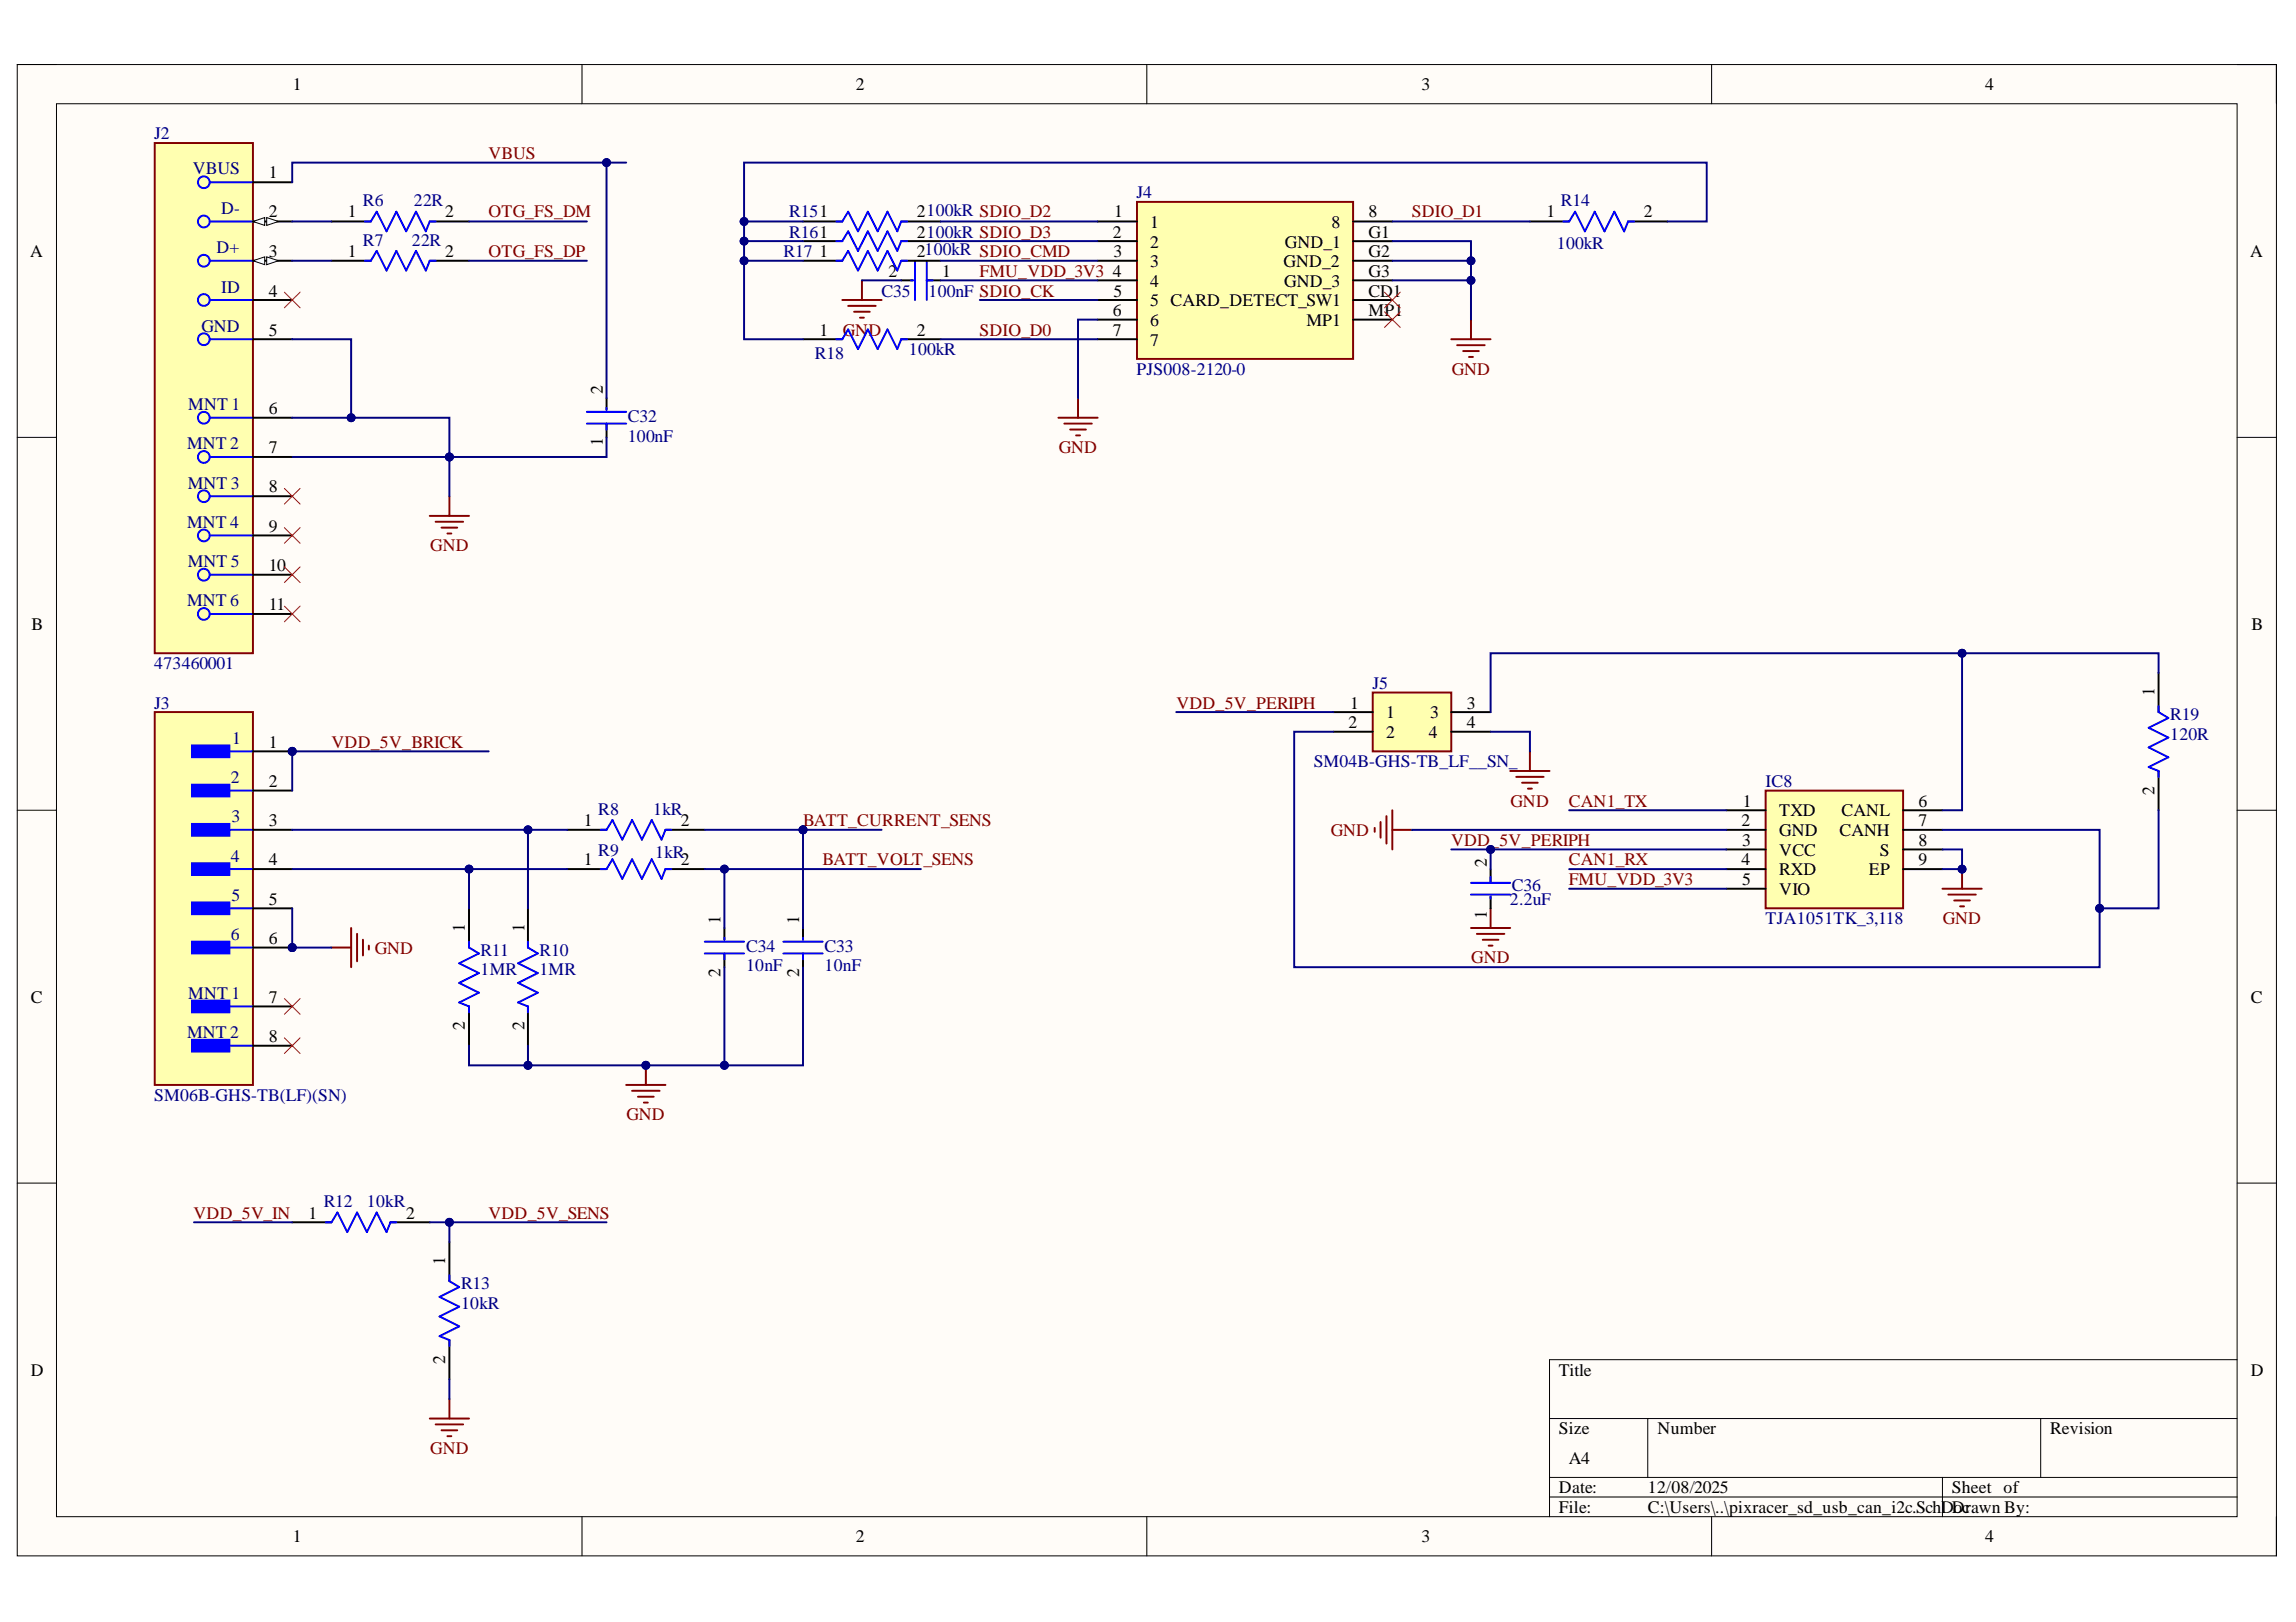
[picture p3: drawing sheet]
<svg xmlns="http://www.w3.org/2000/svg" width="297mm" height="210mm" viewBox="0 0 297 210" stroke-linecap="round" stroke-linejoin="round" font-family="sans-serif">
<defs><g id="words">
<g font-size="2.3">
<text x="37.9" y="11.7">1</text>
<text x="110.7" y="11.7">2</text>
<text x="183.9" y="11.7">3</text>
<text x="256.8" y="11.7">4</text>
<text x="34.8" y="23.1">1</text>
<text x="34.8" y="28.1">2</text>
<text x="45" y="28.1">1</text>
<text x="57.6" y="28.1">2</text>
<text x="118.6" y="28.1">2100kR SDIO_D2</text>
<text x="144.2" y="28.1">1</text>
<text x="148.8" y="29.5">1</text>
<text x="172.2" y="29.5">8</text>
<text x="177.1" y="28.1">8</text>
<text x="200.1" y="28.1">1</text>
<text x="212.7" y="28.1">2</text>
<text x="3.9" y="33.3">A</text>
<text x="34.8" y="33.3">3</text>
<text x="45" y="33.3">1</text>
<text x="57.6" y="33.3">2</text>
<text x="106" y="33.3">1</text>
<text x="115" y="35.8">2</text>
<text x="118.6" y="30.8">2100kR SDIO_D3</text>
<text x="118.6" y="33.3">2100kR SDIO_CMD</text>
<text x="121.9" y="35.8">1</text>
<text x="144" y="30.8">2</text>
<text x="144" y="35.8">4</text>
<text x="144.1" y="33.3">3</text>
<text x="148.8" y="32">2</text>
<text x="148.8" y="34.6">3</text>
<text x="166.1" y="34.6">GND_2</text>
<text x="166.2" y="32">GND_1</text>
<text x="177.1" y="30.8">G1</text>
<text x="177.1" y="33.3">G2</text>
<text x="177.1" y="35.8">G3</text>
<text x="291.1" y="33.3">A</text>
<text x="34.8" y="38.4">4</text>
<text x="144" y="40.9">6</text>
<text x="144.1" y="38.4">5</text>
<text x="148.8" y="37.1">4</text>
<text x="148.8" y="39.6">5 CARD_DETECT_SW1</text>
<text x="166.2" y="37.1">GND_3</text>
<text x="177.1" y="38.4">CD1</text>
<text x="177.1" y="40.9">MP1</text>
<text x="34.8" y="43.4">5</text>
<text x="106" y="43.4">1</text>
<text x="118.6" y="43.4">2</text>
<text x="144" y="43.4">7</text>
<text x="148.8" y="42.2">6</text>
<text x="148.8" y="44.7">7</text>
<text x="169" y="42.2">MP1</text>
<text x="34.8" y="53.6">6</text>
<text x="78" y="51" transform="rotate(-90 78 51)">2</text>
<text x="34.8" y="58.7">7</text>
<text x="78" y="57.7" transform="rotate(-90 78 57.7)">1</text>
<text x="34.8" y="63.7">8</text>
<text x="34.8" y="68.8">9</text>
<text x="34.8" y="73.9">10</text>
<text x="4.1" y="81.5">B</text>
<text x="34.8" y="78.9">11</text>
<text x="291.3" y="81.5">B</text>
<text x="174.4" y="94.2">2</text>
<text x="174.7" y="91.7">1</text>
<text x="179.3" y="93">1</text>
<text x="179.3" y="95.5">2</text>
<text x="184.8" y="95.5">4</text>
<text x="185" y="93">3</text>
<text x="189.8" y="91.7">3</text>
<text x="189.8" y="94.2">4</text>
<text x="278.8" y="90.1" transform="rotate(-90 278.8 90.1)">1</text>
<text x="34.8" y="96.8">1</text>
<text x="34.8" y="101.9">2</text>
<text x="34.8" y="106.9">3</text>
<text x="75.5" y="106.9">1</text>
<text x="88.1" y="106.9">2</text>
<text x="225.3" y="106.9">2</text>
<text x="225.5" y="104.4">1</text>
<text x="230.2" y="105.7">TXD</text>
<text x="238.2" y="105.7">CANL</text>
<text x="248.2" y="104.4">6</text>
<text x="248.2" y="106.9">7</text>
<text x="278.8" y="102.9" transform="rotate(-90 278.8 102.9)">2</text>
<text x="34.8" y="112">4</text>
<text x="75.5" y="112">1</text>
<text x="88.1" y="112">2</text>
<text x="192.4" y="112.3" transform="rotate(-90 192.4 112.3)">2</text>
<text x="225.3" y="112">4</text>
<text x="225.4" y="109.5">3</text>
<text x="230.2" y="108.2">GND</text>
<text x="230.2" y="110.7">VCC</text>
<text x="230.2" y="113.3">RXD</text>
<text x="238" y="108.2">CANH</text>
<text x="241.8" y="113.3">EP</text>
<text x="243.2" y="110.7">S</text>
<text x="248.2" y="109.5">8</text>
<text x="248.2" y="112">9</text>
<text x="34.8" y="117.1">5</text>
<text x="93.2" y="119.6" transform="rotate(-90 93.2 119.6)">1</text>
<text x="103.4" y="119.6" transform="rotate(-90 103.4 119.6)">1</text>
<text x="192.4" y="118.9" transform="rotate(-90 192.4 118.9)">1</text>
<text x="225.4" y="114.5">5</text>
<text x="230.2" y="115.8">VIO</text>
<text x="34.8" y="122.1">6</text>
<text x="60.1" y="120.6" transform="rotate(-90 60.1 120.6)">1</text>
<text x="67.8" y="120.6" transform="rotate(-90 67.8 120.6)">1</text>
<text x="4" y="129.7">C</text>
<text x="34.8" y="129.7">7</text>
<text x="93.2" y="126.5" transform="rotate(-90 93.2 126.5)">2</text>
<text x="103.4" y="126.5" transform="rotate(-90 103.4 126.5)">2</text>
<text x="291.2" y="129.7">C</text>
<text x="34.8" y="134.8">8</text>
<text x="60.1" y="133.3" transform="rotate(-90 60.1 133.3)">2</text>
<text x="67.8" y="133.3" transform="rotate(-90 67.8 133.3)">2</text>
<text x="39.9" y="157.7">1</text>
<text x="52.5" y="157.7">2</text>
<text x="57.6" y="163.7" transform="rotate(-90 57.6 163.7)">1</text>
<text x="4" y="178">D</text>
<text x="57.6" y="176.5" transform="rotate(-90 57.6 176.5)">2</text>
<text x="201.7" y="178">Title</text>
<text x="291.2" y="178">D</text>
<text x="201.7" y="185.6">Size</text>
<text x="214.5" y="185.6">Number</text>
<text x="265.2" y="185.6">Revision</text>
<text x="203" y="189.4">A4</text>
<text x="201.7" y="193.2">Date:</text>
<text x="201.7" y="195.8">File:</text>
<text x="213.2" y="193.2">12/08/2025</text>
<text x="213.2" y="195.8">C:\Users\..\pixracer_sd_usb_can_i2c.SchDDrawn By:</text>
<text x="252.5" y="193.2">Sheet of</text>
<text x="252.7" y="195.8">oc</text>
<text x="37.9" y="199.6">1</text>
<text x="110.7" y="199.6">2</text>
<text x="183.9" y="199.6">3</text>
<text x="256.8" y="199.6">4</text>
</g>
<g font-size="2.3" fill="#000080">
<text x="20" y="18">J2</text>
<text x="25" y="22.6">VBUS</text>
<text x="28.6" y="27.6">D-</text>
<text x="47" y="26.6">R6</text>
<text x="53.6" y="26.6">22R</text>
<text x="102.1" y="28.1">R151</text>
<text x="147" y="25.6">J4</text>
<text x="201.9" y="26.6">R14</text>
<text x="28" y="32.8">D+</text>
<text x="47" y="31.8">R7</text>
<text x="53.3" y="31.8">22R</text>
<text x="101.3" y="33.3">R17</text>
<text x="102.1" y="30.8">R161</text>
<text x="201.4" y="32.3">100kR</text>
<text x="28.6" y="37.9">ID</text>
<text x="114" y="38.4">C35</text>
<text x="120.1" y="38.4">100nF SDIO_CK</text>
<text x="26.1" y="42.9">GND</text>
<text x="105.4" y="46.5">R18</text>
<text x="117.6" y="46">100kR</text>
<text x="24.4" y="53.1">MNT 1</text>
<text x="147" y="48.5">PJS008-2120-0</text>
<text x="24.2" y="58.2">MNT 2</text>
<text x="81.2" y="57.1">100nF</text>
<text x="81.2" y="54.6">C32</text>
<text x="24.3" y="63.2">MNT 3</text>
<text x="24.2" y="68.3">MNT 4</text>
<text x="24.3" y="73.4">MNT 5</text>
<text x="24.2" y="78.4">MNT 6</text>
<text x="20" y="86.6">473460001</text>
<text x="177.6" y="89.2">J5</text>
<text x="20" y="91.7">J3</text>
<text x="280.8" y="95.8">120R</text>
<text x="280.8" y="93.2">R19</text>
<text x="29.9" y="101.3">2</text>
<text x="30" y="96.3">1</text>
<text x="170" y="99.3">SM04B-GHS-TB_LF__SN_</text>
<text x="228.4" y="101.9">IC8</text>
<text x="29.9" y="106.4">3</text>
<text x="77.4" y="105.4">R8</text>
<text x="84.5" y="105.4">1kR</text>
<text x="29.9" y="111.5">4</text>
<text x="77.4" y="110.7">R9</text>
<text x="84.8" y="111">1kR</text>
<text x="29.9" y="116.6">5</text>
<text x="195.3" y="117.1">2.2uF</text>
<text x="195.6" y="115.3">C36</text>
<text x="228.4" y="119.6">TJA1051TK_3,118</text>
<text x="29.9" y="121.6">6</text>
<text x="62.2" y="123.7">R11</text>
<text x="69.8" y="123.7">R10</text>
<text x="96.5" y="125.7">10nF</text>
<text x="96.5" y="123.2">C34</text>
<text x="106.7" y="125.7">10nF</text>
<text x="106.7" y="123.2">C33</text>
<text x="24.4" y="129.2">MNT 1</text>
<text x="62.2" y="126.2">1MR</text>
<text x="69.8" y="126.2">1MR</text>
<text x="24.2" y="134.3">MNT 2</text>
<text x="20" y="142.4">SM06B-GHS-TB(LF)(SN)</text>
<text x="41.9" y="156.2">R12</text>
<text x="47.5" y="156.2">10kR</text>
<text x="59.6" y="166.9">R13</text>
<text x="59.6" y="169.4">10kR</text>
</g>
<g font-size="2.3" fill="#800000">
<text x="63.2" y="20.5">VBUS</text>
<text x="63.2" y="28.1">OTG_FS_DM</text>
<text x="182.6" y="28.1">SDIO_D1</text>
<text x="63.2" y="33.3">OTG_FS_DP</text>
<text x="126.7" y="35.8">FMU_VDD_3V3</text>
<text x="109" y="43.4">GND</text>
<text x="126.7" y="43.4">SDIO_D0</text>
<text x="187.8" y="48.5">GND</text>
<text x="137" y="58.7">GND</text>
<text x="55.7" y="71.3">GND</text>
<text x="152.2" y="91.7">VDD_5V_PERIPH</text>
<text x="42.9" y="96.8">VDD_5V_BRICK</text>
<text x="103.9" y="106.9">BATT_CURRENT_SENS</text>
<text x="195.4" y="104.4">GND</text>
<text x="203" y="104.4">CAN1_TX</text>
<text x="106.4" y="112">BATT_VOLT_SENS</text>
<text x="172.2" y="108.2">GND</text>
<text x="187.7" y="109.5">VDD_5V_PERIPH</text>
<text x="203" y="112">CAN1_RX</text>
<text x="203" y="114.5">FMU_VDD_3V3</text>
<text x="251.3" y="119.6">GND</text>
<text x="48.5" y="123.4">GND</text>
<text x="190.3" y="124.7">GND</text>
<text x="81" y="145">GND</text>
<text x="25" y="157.7">VDD_5V_IN</text>
<text x="63.2" y="157.7">VDD_5V_SENS</text>
<text x="55.7" y="188.2">GND</text>
</g>
</g></defs>
<path d="M2.2 8.4h292.3v192.9h-292.3z" fill-rule="evenodd" fill="#fffcf8"/>
<path d="M2.2 8.4h292.3v192.9h-292.3z" fill="none" stroke="#000" stroke-width=".13"/>
<path d="M7.3 13.4h282.1v182.9h-282.1z" fill-rule="evenodd" fill="#fffcf8"/>
<g fill="none" stroke="#000" stroke-width=".13">
<path d="M2.2 8.3h5.1M7.3 13.4h282.1v182.9h-282.1zM75.3 8.3v5.1M148.4 8.3v5.1M221.4 8.4v5M289.4 8.4h5.1v5M2.2 56.6h5.1M289.4 56.6h5.1M2.2 104.9h5.1M289.4 104.9h5.1M2.2 153.1h5.1M289.4 153.1h5.1"/>
<path d="M289.4 176h-88.9v20.3M75.3 196.3v5M148.4 196.3v5M200.5 183.6h88.9M200.5 191.2h88.9M200.5 193.7h88.9M213.2 183.6v7.6M221.4 196.3v5M251.3 191.2v5.1M264 183.6v7.6M294.5 196.3v5"/>
</g>
<path d="M20 18.5h12.7v66h-12.7z" fill-rule="evenodd" fill="#ffffb0"/>
<path d="M20 18.5h12.7v66h-12.7z" fill="none" stroke="#800000" stroke-width=".25"/>
<g fill="none" stroke="#00f" stroke-width=".25">
<path d="M27.1 23.6h5.6M27.1 28.7h5.6M27.1 33.7h5.6M27.1 38.8h5.6M27.1 43.9h5.6M27.1 54.1h5.6M27.1 59.1h5.6M27.1 64.2h5.6M27.1 69.3h5.6M27.1 74.4h5.6M27.1 79.5h5.6"/>
<circle cx="26.4" cy="23.6" r=".76"/>
<circle cx="26.4" cy="38.8" r=".76"/>
<circle cx="26.4" cy="28.7" r=".76"/>
<circle cx="26.4" cy="33.7" r=".76"/>
<circle cx="26.4" cy="54.1" r=".76"/>
<circle cx="26.4" cy="59.1" r=".76"/>
<circle cx="26.4" cy="43.9" r=".76"/>
<circle cx="26.4" cy="64.2" r=".76"/>
<circle cx="26.4" cy="69.3" r=".76"/>
<circle cx="26.4" cy="79.5" r=".76"/>
<circle cx="26.4" cy="74.4" r=".76"/>
</g>
<path d="M32.7 23.6h5.1M32.7 28.7h5.1" fill="none" stroke="#000" stroke-width=".25"/>
<path d="M32.7 28.7l1.5-.5v1z" fill="#f8fcff"/>
<path d="M32.7 28.7l1.5-.5v1z" fill="none" stroke="#000" stroke-width=".13"/>
<path d="M34.5 28.2l1.5 .5-1.5 .5z" fill="#f8fcff"/>
<path d="M34.5 28.2l1.5 .5-1.5 .5z" fill="none" stroke="#000" stroke-width=".13"/>
<path d="M32.7 33.7h5.1" fill="none" stroke="#000" stroke-width=".25"/>
<path d="M32.7 33.7l1.5-.5v1.1z" fill="#f8fcff"/>
<path d="M32.7 33.7l1.5-.5v1.1z" fill="none" stroke="#000" stroke-width=".13"/>
<path d="M34.5 33.2l1.5 .5-1.5 .6z" fill="#f8fcff"/>
<path d="M34.5 33.2l1.5 .5-1.5 .6z" fill="none" stroke="#000" stroke-width=".13"/>
<path d="M32.7 38.8h5.1M32.7 43.9h5.1M32.7 54.1h5.1M32.7 59.1h5.1M32.7 64.2h5.1M32.7 69.3h5.1M32.7 74.4h5.1M32.7 79.5h5.1" fill="none" stroke="#000" stroke-width=".25"/>
<path d="M36.8 78.4l2 2.1M36.8 73.4l2 2M36.8 68.3l2 2M36.8 63.2l2 2M38.8 78.4l-2 2.1M38.8 73.4l-2 2M38.8 68.3l-2 2M38.8 63.2l-2 2" fill="none" stroke="#f00" stroke-width=".13"/>
<path d="M55.6 66.8h5.1M56.4 67.5h3.5M57.1 68.3h2.1M57.9 69h.5M58.1 64.2v2.6" fill="none" stroke="#800000" stroke-width=".25"/>
<circle cx="37.8" cy="97.2" r=".51" fill="#000080"/>
<circle cx="37.8" cy="97.2" r=".51" fill="none" stroke="#000080" stroke-width=".13"/>
<circle cx="37.8" cy="122.6" r=".51" fill="#000080"/>
<circle cx="37.8" cy="122.6" r=".51" fill="none" stroke="#000080" stroke-width=".13"/>
<path d="M20 92.1h12.7v48.3h-12.7z" fill-rule="evenodd" fill="#ffffb0"/>
<path d="M20 92.1h12.7v48.3h-12.7z" fill="none" stroke="#800000" stroke-width=".25"/>
<path d="M24.8 96.5h4.9v1.5h-4.9z" fill-rule="evenodd" fill="#00f"/>
<path d="M24.8 96.5h4.9v1.5h-4.9zM27.1 97.2h5.6" fill="none" stroke="#00f" stroke-width=".25"/>
<path d="M24.8 101.5h4.9v1.6h-4.9z" fill-rule="evenodd" fill="#00f"/>
<path d="M24.8 101.5h4.9v1.6h-4.9zM27.1 102.3h5.6" fill="none" stroke="#00f" stroke-width=".25"/>
<path d="M24.8 106.6h4.9v1.6h-4.9z" fill-rule="evenodd" fill="#00f"/>
<path d="M24.8 106.6h4.9v1.6h-4.9zM27.1 107.4h5.6" fill="none" stroke="#00f" stroke-width=".25"/>
<path d="M24.8 111.7h4.9v1.5h-4.9z" fill-rule="evenodd" fill="#00f"/>
<path d="M24.8 111.7h4.9v1.5h-4.9zM27.1 112.5h5.6" fill="none" stroke="#00f" stroke-width=".25"/>
<path d="M24.8 116.8h4.9v1.5h-4.9z" fill-rule="evenodd" fill="#00f"/>
<path d="M24.8 116.8h4.9v1.5h-4.9zM27.1 117.5h5.6" fill="none" stroke="#00f" stroke-width=".25"/>
<path d="M24.8 121.9h4.9v1.5h-4.9z" fill-rule="evenodd" fill="#00f"/>
<path d="M24.8 121.9h4.9v1.5h-4.9zM27.1 122.6h5.6" fill="none" stroke="#00f" stroke-width=".25"/>
<path d="M24.8 129.5h4.9v1.5h-4.9z" fill-rule="evenodd" fill="#00f"/>
<path d="M24.8 129.5h4.9v1.5h-4.9zM27.1 130.2h5.6" fill="none" stroke="#00f" stroke-width=".25"/>
<path d="M24.8 134.6h4.9v1.5h-4.9z" fill-rule="evenodd" fill="#00f"/>
<path d="M24.8 134.6h4.9v1.5h-4.9zM27.1 135.3h5.6" fill="none" stroke="#00f" stroke-width=".25"/>
<path d="M32.7 97.2h5.1" fill="none" stroke="#000" stroke-width=".25"/>
<circle cx="37.8" cy="97.2" r=".51" fill="#000080"/>
<circle cx="37.8" cy="97.2" r=".51" fill="none" stroke="#000080" stroke-width=".13"/>
<path d="M32.7 102.3h5.1M32.7 107.4h5.1M32.7 112.5h5.1M32.7 117.5h5.1M32.7 122.6h5.1" fill="none" stroke="#000" stroke-width=".25"/>
<circle cx="37.8" cy="122.6" r=".51" fill="#000080"/>
<circle cx="37.8" cy="122.6" r=".51" fill="none" stroke="#000080" stroke-width=".13"/>
<path d="M32.7 130.2h5.1M32.7 135.3h5.1" fill="none" stroke="#000" stroke-width=".25"/>
<path d="M36.8 37.8l2 2M38.8 37.8l-2 2M36.8 129.2l2 2.1M36.8 134.3l2 2M38.8 129.2l-2 2.1M38.8 134.3l-2 2" fill="none" stroke="#f00" stroke-width=".13"/>
<path d="M42.9 122.6h2.5M45.4 120.1v5.1M46.2 120.8v3.6M47 121.6v2M47.7 122.4v.5M83.6 137.9v2.5M81 140.4h5.1M81.8 141.2h3.5M82.5 141.9h2.1M83.3 142.7h.5" fill="none" stroke="#800000" stroke-width=".25"/>
<circle cx="83.6" cy="137.9" r=".51" fill="#000080"/>
<circle cx="83.6" cy="137.9" r=".51" fill="none" stroke="#000080" stroke-width=".13"/>
<circle cx="103.9" cy="107.4" r=".51" fill="#000080"/>
<circle cx="103.9" cy="107.4" r=".51" fill="none" stroke="#000080" stroke-width=".13"/>
<path d="M55.6 183.6h5.1M56.4 184.3h3.5M57.1 185.1h2.1M57.9 185.9h.5M58.1 181v2.6" fill="none" stroke="#800000" stroke-width=".25"/>
<path d="M147.1 26.1h28v20.3h-28z" fill-rule="evenodd" fill="#ffffb0"/>
<g fill="none" stroke="#800000" stroke-width=".25">
<path d="M109 38.8h5.1M109.7 39.6h3.6M111.5 36.3v2.5M147.1 26.1h28v20.3h-28zM110.5 40.3h2M111.3 41.1h.5M136.9 54.1h5.1M137.7 54.8h3.5M138.4 55.6h2.1M139.2 56.3h.5M139.5 51.5v2.6M187.8 43.9h5"/>
<path d="M188.5 44.7h3.6M189.3 45.4h2M190 46.2h.6M190.3 41.4v2.5"/>
</g>
<g fill="none" stroke="#000" stroke-width=".25">
<path d="M142 28.7h5.1M142 31.2h5.1M142 33.7h5.1M142 36.3h5.1M142 38.8h5.1M175.1 28.7h5M175.1 31.2h5M175.1 33.7h5M175.1 36.3h5M175.1 38.8h5M142 41.4h5.1M142 43.9h5.1"/>
<path d="M175.1 41.4h5"/>
</g>
<path d="M179.1 37.8l2.1 2M181.2 37.8l-2.1 2M179.1 40.3l2.1 2.1M181.2 40.3l-2.1 2.1" fill="none" stroke="#f00" stroke-width=".13"/>
<path d="M177.6 89.6h10.2v7.6h-10.2z" fill-rule="evenodd" fill="#ffffb0"/>
<path d="M177.6 89.6h10.2v7.6h-10.2z" fill="none" stroke="#800000" stroke-width=".25"/>
<path d="M172.5 92.2h5.1M172.5 94.7h5.1M187.8 92.2h5M187.8 94.7h5" fill="none" stroke="#000" stroke-width=".25"/>
<path d="M228.4 102.3h17.8v15.2h-17.8z" fill-rule="evenodd" fill="#ffffb0"/>
<path d="M228.4 102.3h17.8v15.2h-17.8zM251.3 115h5.1M252.1 115.8h3.5M252.8 116.5h2.1M253.6 117.3h.5M253.8 112.5v2.5" fill="none" stroke="#800000" stroke-width=".25"/>
<path d="M223.3 104.9h5.1M223.3 107.4h5.1M223.3 109.9h5.1M223.3 112.5h5.1M223.3 115h5.1M246.2 104.9h5.1M246.2 107.4h5.1M246.2 109.9h5.1M246.2 112.5h5.1" fill="none" stroke="#000" stroke-width=".25"/>
<circle cx="253.8" cy="112.5" r=".51" fill="#000080"/>
<circle cx="253.8" cy="112.5" r=".51" fill="none" stroke="#000080" stroke-width=".13"/>
<g fill="none" stroke="#800000" stroke-width=".25">
<path d="M195.4 99.8h5.1M197.9 97.2v2.6M177.8 107.1v.5M178.6 106.4v2M179.4 105.6v3.6M180.1 104.9v5M180.1 107.4h2.6M192.8 117.5v2.6M196.2 100.5h3.5M196.9 101.3h2M197.7 102.1h.5M190.3 120.1h5.1"/>
<path d="M191.1 120.9h3.5M191.8 121.6h2.1M192.6 122.4h.5"/>
</g>
<g fill="none" stroke="#000" stroke-width=".25">
<path d="M42.9 28.7h5.1M42.9 33.7h5.1M55.6 28.7h5.1M55.6 33.7h5.1M103.9 28.7h5.1M103.9 31.2h5.1M103.9 33.7h5.1M116.6 36.3h1.5M116.6 28.7h5.1M116.6 31.2h5.1M116.6 33.7h5.1M119.9 36.3h1.8"/>
<path d="M197.9 28.7h5.1M210.6 28.7h5.1M78.5 51.5v1.5M78.5 54.8v1.8M103.9 43.9h5.1M116.6 43.9h5.1M279.3 87.1v5.1M279.3 99.8v5.1M60.7 117.5v5.1M68.3 117.5v5.1M73.4 107.4h5.1M73.4 112.5h5.1"/>
<path d="M86.1 107.4h5.1M86.1 112.5h5.1M192.8 112.5v1.7M192.8 116v1.5M60.7 130.2v5.1M68.3 130.2v5.1M93.7 120.1v1.5M93.7 123.4v1.8M103.9 120.1v1.5M103.9 123.4v1.8M37.8 158.2h5.1M50.5 158.2h5.1"/>
<path d="M58.1 160.7v5.1M58.1 173.4v5.1"/>
</g>
<g fill="none" stroke="#00f" stroke-width=".25">
<path d="M47.2 28.7h.8l.7-1.3 1.3 2.5 1.3-2.5 1.2 2.5 1.3-2.5 1.3 2.5 .5-1.2h.8M47.2 33.7h.8l.7-1.2 1.3 2.5 1.3-2.5 1.2 2.5 1.3-2.5 1.3 2.5 .5-1.3h.8M108.2 28.7h.8l.7-1.3 1.3 2.5 1.3-2.5 1.2 2.5 1.3-2.5 1.3 2.5 .5-1.2h.8M108.2 33.7h.8l.7-1.2 1.3 2.5 1.3-2.5 1.2 2.5 1.3-2.5 1.3 2.5 .5-1.3h.8M108.2 31.2h.8l.7-1.3 1.3 2.6 1.3-2.6 1.2 2.6 1.3-2.6 1.3 2.6 .5-1.3h.8M117.9 36.3h.2M118.4 33.7v5.1M119.9 33.7v5.1M119.9 36.3h.8M202.2 28.7h.8l.8-1.3 1.2 2.5 1.3-2.5 1.3 2.5 1.3-2.5 1.2 2.5 .5-1.2h.8M75.9 54.8h5.1M75.9 53.3h5.1"/>
<path d="M78.5 52.8v.2M78.5 54.8v.8M108.2 43.9h.8l.7-1.3 1.3 2.6 1.3-2.6 1.2 2.6 1.3-2.6 1.3 2.6 .5-1.3h.8M279.3 91.4v.8l1.2 .7-2.5 1.3 2.5 1.3-2.5 1.2 2.5 1.3-2.5 1.3 1.3 .5v.7M77.7 107.4h.8l.7-1.3 1.3 2.6 1.3-2.6 1.2 2.6 1.3-2.6 1.3 2.6 .5-1.3h.8M77.7 112.5h.8l.7-1.3 1.3 2.5 1.3-2.5 1.2 2.5 1.3-2.5 1.3 2.5 .5-1.2h.8M190.3 114.2h5.1M190.3 115.8h5.1M192.8 113.5v.7M192.8 116v.3M60.7 121.9v.7l1.3 .8-2.6 1.3 2.6 1.2-2.6 1.3 2.6 1.3-2.6 1.2 1.3 .5v.8M68.3 121.9v.7l1.3 .8-2.6 1.3 2.6 1.2-2.6 1.3 2.6 1.3-2.6 1.2 1.3 .5v.8"/>
<path d="M91.2 123.4h5.1M91.2 121.9h5.1M93.7 121.4v.2M93.7 123.4v.7M101.3 123.4h5.1M101.3 121.9h5.1M103.9 121.4v.2M103.9 123.4v.7M42.1 158.2h.8l.8-1.3 1.2 2.5 1.3-2.5 1.3 2.5 1.2-2.5 1.3 2.5 .5-1.2h.8M58.1 165v.8l1.3 .8-2.5 1.2 2.5 1.3-2.5 1.3 2.5 1.2-2.5 1.3 1.2 .5v.8"/>
</g>
<path d="M37.8 54.1h20.3v5" fill="none" stroke="#000080" stroke-width=".25"/>
<circle cx="45.4" cy="54.1" r=".51" fill="#000080"/>
<circle cx="45.4" cy="54.1" r=".51" fill="none" stroke="#000080" stroke-width=".13"/>
<circle cx="58.1" cy="59.1" r=".51" fill="#000080"/>
<circle cx="58.1" cy="59.1" r=".51" fill="none" stroke="#000080" stroke-width=".13"/>
<path d="M37.8 43.9h7.6v10.2" fill="none" stroke="#000080" stroke-width=".25"/>
<circle cx="45.4" cy="54.1" r=".51" fill="#000080"/>
<circle cx="45.4" cy="54.1" r=".51" fill="none" stroke="#000080" stroke-width=".13"/>
<path d="M37.8 117.5v5.1h5.1" fill="none" stroke="#000080" stroke-width=".25"/>
<circle cx="37.8" cy="122.6" r=".51" fill="#000080"/>
<circle cx="37.8" cy="122.6" r=".51" fill="none" stroke="#000080" stroke-width=".13"/>
<path d="M63.2 97.2h-25.4v5.1" fill="none" stroke="#000080" stroke-width=".25"/>
<circle cx="37.8" cy="97.2" r=".51" fill="#000080"/>
<circle cx="37.8" cy="97.2" r=".51" fill="none" stroke="#000080" stroke-width=".13"/>
<path d="M37.8 107.4h35.6" fill="none" stroke="#000080" stroke-width=".25"/>
<circle cx="68.3" cy="107.4" r=".51" fill="#000080"/>
<circle cx="68.3" cy="107.4" r=".51" fill="none" stroke="#000080" stroke-width=".13"/>
<path d="M91.2 107.4h22.9" fill="none" stroke="#000080" stroke-width=".25"/>
<circle cx="103.9" cy="107.4" r=".51" fill="#000080"/>
<circle cx="103.9" cy="107.4" r=".51" fill="none" stroke="#000080" stroke-width=".13"/>
<path d="M37.8 112.5h35.6" fill="none" stroke="#000080" stroke-width=".25"/>
<circle cx="60.7" cy="112.5" r=".51" fill="#000080"/>
<circle cx="60.7" cy="112.5" r=".51" fill="none" stroke="#000080" stroke-width=".13"/>
<path d="M91.2 112.5h27.9" fill="none" stroke="#000080" stroke-width=".25"/>
<circle cx="93.7" cy="112.5" r=".51" fill="#000080"/>
<circle cx="93.7" cy="112.5" r=".51" fill="none" stroke="#000080" stroke-width=".13"/>
<path d="M60.7 112.5v5" fill="none" stroke="#000080" stroke-width=".25"/>
<circle cx="60.7" cy="112.5" r=".51" fill="#000080"/>
<circle cx="60.7" cy="112.5" r=".51" fill="none" stroke="#000080" stroke-width=".13"/>
<path d="M68.3 107.4v10.1" fill="none" stroke="#000080" stroke-width=".25"/>
<circle cx="68.3" cy="107.4" r=".51" fill="#000080"/>
<circle cx="68.3" cy="107.4" r=".51" fill="none" stroke="#000080" stroke-width=".13"/>
<path d="M93.7 112.5v7.6" fill="none" stroke="#000080" stroke-width=".25"/>
<circle cx="93.7" cy="112.5" r=".51" fill="#000080"/>
<circle cx="93.7" cy="112.5" r=".51" fill="none" stroke="#000080" stroke-width=".13"/>
<path d="M103.9 107.4v12.7" fill="none" stroke="#000080" stroke-width=".25"/>
<circle cx="103.9" cy="107.4" r=".51" fill="#000080"/>
<circle cx="103.9" cy="107.4" r=".51" fill="none" stroke="#000080" stroke-width=".13"/>
<path d="M25.1 158.2h12.7M55.6 158.2h2.5v2.5" fill="none" stroke="#000080" stroke-width=".25"/>
<circle cx="58.1" cy="158.2" r=".51" fill="#000080"/>
<circle cx="58.1" cy="158.2" r=".51" fill="none" stroke="#000080" stroke-width=".13"/>
<path d="M58.1 158.2h20.4" fill="none" stroke="#000080" stroke-width=".25"/>
<circle cx="58.1" cy="158.2" r=".51" fill="#000080"/>
<circle cx="58.1" cy="158.2" r=".51" fill="none" stroke="#000080" stroke-width=".13"/>
<path d="M180.1 33.7h10.2M58.1 178.5v2.5" fill="none" stroke="#000080" stroke-width=".25"/>
<circle cx="190.3" cy="33.7" r=".51" fill="#000080"/>
<circle cx="190.3" cy="33.7" r=".51" fill="none" stroke="#000080" stroke-width=".13"/>
<path d="M180.1 36.3h10.2" fill="none" stroke="#000080" stroke-width=".25"/>
<circle cx="190.3" cy="36.3" r=".51" fill="#000080"/>
<circle cx="190.3" cy="36.3" r=".51" fill="none" stroke="#000080" stroke-width=".13"/>
<path d="M96.3 28.7h7.6M121.7 33.7h20.3M121.7 31.2h20.3M121.7 28.7h20.3M180.1 28.7h17.8M121.7 43.9h20.3M142 41.4h-2.5v10.1" fill="none" stroke="#000080" stroke-width=".25"/>
<circle cx="96.3" cy="28.7" r=".51" fill="#000080"/>
<circle cx="96.3" cy="28.7" r=".51" fill="none" stroke="#000080" stroke-width=".13"/>
<path d="M96.3 31.2h7.6" fill="none" stroke="#000080" stroke-width=".25"/>
<circle cx="96.3" cy="31.2" r=".51" fill="#000080"/>
<circle cx="96.3" cy="31.2" r=".51" fill="none" stroke="#000080" stroke-width=".13"/>
<path d="M96.3 33.7h7.6" fill="none" stroke="#000080" stroke-width=".25"/>
<circle cx="96.3" cy="33.7" r=".51" fill="#000080"/>
<circle cx="96.3" cy="33.7" r=".51" fill="none" stroke="#000080" stroke-width=".13"/>
<path d="M121.7 36.3h20.3M126.8 38.8h15.2M180.1 31.2h10.2v10.2" fill="none" stroke="#000080" stroke-width=".25"/>
<circle cx="190.3" cy="33.7" r=".51" fill="#000080"/>
<circle cx="190.3" cy="33.7" r=".51" fill="none" stroke="#000080" stroke-width=".13"/>
<circle cx="190.3" cy="36.3" r=".51" fill="#000080"/>
<circle cx="190.3" cy="36.3" r=".51" fill="none" stroke="#000080" stroke-width=".13"/>
<path d="M152.2 92.1h20.3M253.8 84.5v20.4h-2.5" fill="none" stroke="#000080" stroke-width=".25"/>
<circle cx="253.8" cy="84.5" r=".51" fill="#000080"/>
<circle cx="253.8" cy="84.5" r=".51" fill="none" stroke="#000080" stroke-width=".13"/>
<path d="M251.3 109.9h2.5v2.6h-2.5" fill="none" stroke="#000080" stroke-width=".25"/>
<circle cx="253.8" cy="112.5" r=".51" fill="#000080"/>
<circle cx="253.8" cy="112.5" r=".51" fill="none" stroke="#000080" stroke-width=".13"/>
<path d="M192.8 94.7h5.1v2.5M182.7 107.4h40.6M187.8 109.9h35.5M203 104.9h20.3" fill="none" stroke="#000080" stroke-width=".25"/>
<circle cx="192.8" cy="109.9" r=".51" fill="#000080"/>
<circle cx="192.8" cy="109.9" r=".51" fill="none" stroke="#000080" stroke-width=".13"/>
<path d="M111.5 36.3h5.1M192.8 109.9v2.6M203 112.5h20.3M203 115h20.3" fill="none" stroke="#000080" stroke-width=".25"/>
<circle cx="192.8" cy="109.9" r=".51" fill="#000080"/>
<circle cx="192.8" cy="109.9" r=".51" fill="none" stroke="#000080" stroke-width=".13"/>
<path d="M215.7 28.7h5.1v-7.7h-124.5v22.9h7.6" fill="none" stroke="#000080" stroke-width=".25"/>
<circle cx="96.3" cy="33.7" r=".51" fill="#000080"/>
<circle cx="96.3" cy="33.7" r=".51" fill="none" stroke="#000080" stroke-width=".13"/>
<circle cx="96.3" cy="31.2" r=".51" fill="#000080"/>
<circle cx="96.3" cy="31.2" r=".51" fill="none" stroke="#000080" stroke-width=".13"/>
<circle cx="96.3" cy="28.7" r=".51" fill="#000080"/>
<circle cx="96.3" cy="28.7" r=".51" fill="none" stroke="#000080" stroke-width=".13"/>
<path d="M68.3 135.3v2.6" fill="none" stroke="#000080" stroke-width=".25"/>
<circle cx="68.3" cy="137.9" r=".51" fill="#000080"/>
<circle cx="68.3" cy="137.9" r=".51" fill="none" stroke="#000080" stroke-width=".13"/>
<path d="M93.7 125.2v12.7h-33v-2.6" fill="none" stroke="#000080" stroke-width=".25"/>
<circle cx="93.7" cy="137.9" r=".51" fill="#000080"/>
<circle cx="93.7" cy="137.9" r=".51" fill="none" stroke="#000080" stroke-width=".13"/>
<circle cx="83.6" cy="137.9" r=".51" fill="#000080"/>
<circle cx="83.6" cy="137.9" r=".51" fill="none" stroke="#000080" stroke-width=".13"/>
<circle cx="68.3" cy="137.9" r=".51" fill="#000080"/>
<circle cx="68.3" cy="137.9" r=".51" fill="none" stroke="#000080" stroke-width=".13"/>
<path d="M103.9 125.2v12.7h-10.2" fill="none" stroke="#000080" stroke-width=".25"/>
<circle cx="93.7" cy="137.9" r=".51" fill="#000080"/>
<circle cx="93.7" cy="137.9" r=".51" fill="none" stroke="#000080" stroke-width=".13"/>
<path d="M279.3 87.1v-2.6h-86.5v7.7" fill="none" stroke="#000080" stroke-width=".25"/>
<circle cx="253.8" cy="84.5" r=".51" fill="#000080"/>
<circle cx="253.8" cy="84.5" r=".51" fill="none" stroke="#000080" stroke-width=".13"/>
<path d="M78.5 56.6v2.5h-40.7" fill="none" stroke="#000080" stroke-width=".25"/>
<circle cx="58.1" cy="59.1" r=".51" fill="#000080"/>
<circle cx="58.1" cy="59.1" r=".51" fill="none" stroke="#000080" stroke-width=".13"/>
<path d="M78.5 21v30.5" fill="none" stroke="#000080" stroke-width=".25"/>
<circle cx="78.5" cy="21" r=".51" fill="#000080"/>
<circle cx="78.5" cy="21" r=".51" fill="none" stroke="#000080" stroke-width=".13"/>
<path d="M81 21h-43.2v2.6" fill="none" stroke="#000080" stroke-width=".25"/>
<circle cx="78.5" cy="21" r=".51" fill="#000080"/>
<circle cx="78.5" cy="21" r=".51" fill="none" stroke="#000080" stroke-width=".13"/>
<path d="M37.8 28.7h5.1M37.8 33.7h5.1M60.7 28.7h15.2M60.7 33.7h15.2M58.1 59.1v5.1" fill="none" stroke="#000080" stroke-width=".25"/>
<circle cx="58.1" cy="59.1" r=".51" fill="#000080"/>
<circle cx="58.1" cy="59.1" r=".51" fill="none" stroke="#000080" stroke-width=".13"/>
<path d="M279.3 104.9v12.6h-7.7" fill="none" stroke="#000080" stroke-width=".25"/>
<circle cx="271.6" cy="117.5" r=".51" fill="#000080"/>
<circle cx="271.6" cy="117.5" r=".51" fill="none" stroke="#000080" stroke-width=".13"/>
<path d="M172.5 94.7h-5.1v30.5h104.2v-17.8h-20.3" fill="none" stroke="#000080" stroke-width=".25"/>
<circle cx="271.6" cy="117.5" r=".51" fill="#000080"/>
<circle cx="271.6" cy="117.5" r=".51" fill="none" stroke="#000080" stroke-width=".13"/>
<use href="#words"/>
</svg>
